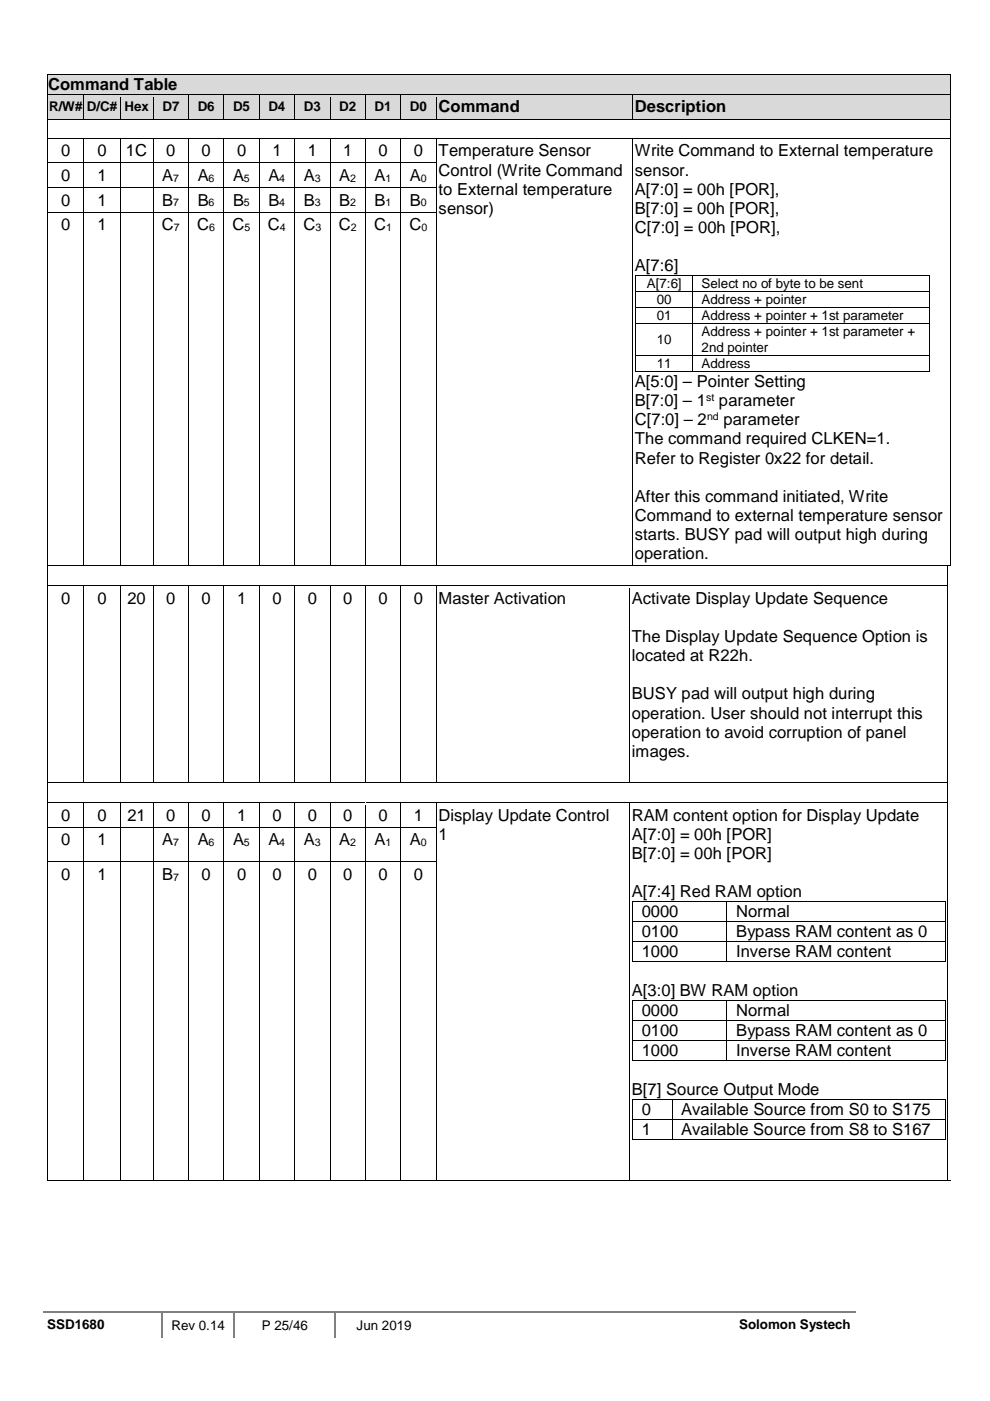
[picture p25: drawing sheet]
<svg xmlns="http://www.w3.org/2000/svg" width="210mm" height="297mm" viewBox="0 0 210 297" stroke-linecap="round" stroke-linejoin="round" font-family="sans-serif">
<defs><g id="words">
<g font-size="3.5">
<text x="10.2" y="19.1">Command Table</text>
<text x="93" y="23.8">Command</text>
<text x="134.6" y="23.8">Description</text>
<text x="13" y="33.1">0</text>
<text x="20.7" y="33.1">0</text>
<text x="26.7" y="33.1">1C</text>
<text x="35.3" y="33.1">0</text>
<text x="42.8" y="33.1">0</text>
<text x="50.2" y="33.1">0</text>
<text x="57.7" y="33.1">1</text>
<text x="65.3" y="33.1">1</text>
<text x="72.8" y="33.1">1</text>
<text x="80.3" y="33.1">0</text>
<text x="87.8" y="33.1">0</text>
<text x="93" y="33.1">Temperature Sensor</text>
<text x="134.6" y="33.1">Write Command to External temperature</text>
<text x="13" y="38.4">0</text>
<text x="20.7" y="38.4">1</text>
<text x="34.4" y="38.4">A</text>
<text x="41.9" y="38.4">A</text>
<text x="49.4" y="38.4">A</text>
<text x="56.9" y="38.4">A</text>
<text x="64.4" y="38.4">A</text>
<text x="71.9" y="38.4">A</text>
<text x="79.4" y="38.4">A</text>
<text x="86.9" y="38.4">A</text>
<text x="93" y="37.2">Control (Write Command</text>
<text x="93" y="41.3">to External temperature</text>
<text x="134.6" y="37.2">sensor.</text>
<text x="134.6" y="41.3">A[7:0] = 00h [POR],</text>
<text x="13" y="43.6">0</text>
<text x="20.7" y="43.6">1</text>
<text x="34.4" y="43.6">B</text>
<text x="41.9" y="43.6">B</text>
<text x="49.4" y="43.6">B</text>
<text x="56.9" y="43.6">B</text>
<text x="64.4" y="43.6">B</text>
<text x="71.9" y="43.6">B</text>
<text x="79.4" y="43.6">B</text>
<text x="86.9" y="43.6">B</text>
<text x="93" y="45.3">sensor)</text>
<text x="134.6" y="45.3">B[7:0] = 00h [POR],</text>
<text x="13" y="48.8">0</text>
<text x="20.7" y="48.8">1</text>
<text x="34.3" y="48.8">C</text>
<text x="41.8" y="48.8">C</text>
<text x="49.3" y="48.8">C</text>
<text x="56.8" y="48.8">C</text>
<text x="64.3" y="48.8">C</text>
<text x="71.8" y="48.8">C</text>
<text x="79.3" y="48.8">C</text>
<text x="86.8" y="48.8">C</text>
<text x="134.6" y="49.4">C[7:0] = 00h [POR],</text>
<text x="134.6" y="57.5">A[7:6]</text>
<text x="134.6" y="82.1">A[5:0] – Pointer Setting</text>
<text x="134.6" y="86.1">B[7:0] – 1</text>
<text x="152.4" y="86.1">parameter</text>
<text x="134.6" y="94.2">The command required CLKEN=1.</text>
<text x="134.6" y="90.2">C[7:0] – 2</text>
<text x="153.4" y="90.2">parameter</text>
<text x="134.6" y="98.3">Refer to Register 0x22 for detail.</text>
<text x="134.6" y="106.4">After this command initiated, Write</text>
<text x="134.6" y="110.4">Command to external temperature sensor</text>
<text x="134.6" y="114.5">starts. BUSY pad will output high during</text>
<text x="134.6" y="118.6">operation.</text>
<text x="13" y="128">0</text>
<text x="20.7" y="128">0</text>
<text x="27" y="128">20</text>
<text x="35.3" y="128">0</text>
<text x="42.8" y="128">0</text>
<text x="50.2" y="128">1</text>
<text x="57.7" y="128">0</text>
<text x="65.3" y="128">0</text>
<text x="72.8" y="128">0</text>
<text x="80.3" y="128">0</text>
<text x="87.8" y="128">0</text>
<text x="93" y="128">Master Activation</text>
<text x="134" y="128">Activate Display Update Sequence</text>
<text x="134" y="136.1">The Display Update Sequence Option is</text>
<text x="134" y="140.2">located at R22h.</text>
<text x="134" y="148.3">BUSY pad will output high during</text>
<text x="134" y="152.4">operation. User should not interrupt this</text>
<text x="134" y="156.4">operation to avoid corruption of panel</text>
<text x="134" y="160.5">images.</text>
<text x="13" y="174">0</text>
<text x="20.7" y="174">0</text>
<text x="27" y="174">21</text>
<text x="35.3" y="174">0</text>
<text x="42.8" y="174">0</text>
<text x="50.2" y="174">1</text>
<text x="57.7" y="174">0</text>
<text x="65.3" y="174">0</text>
<text x="72.8" y="174">0</text>
<text x="80.3" y="174">0</text>
<text x="87.8" y="174">1</text>
<text x="93" y="174">Display Update Control</text>
<text x="134" y="174">RAM content option for Display Update</text>
<text x="13" y="179.2">0</text>
<text x="20.7" y="179.2">1</text>
<text x="34.4" y="179.2">A</text>
<text x="41.9" y="179.2">A</text>
<text x="49.4" y="179.2">A</text>
<text x="56.9" y="179.2">A</text>
<text x="64.4" y="179.2">A</text>
<text x="71.9" y="179.2">A</text>
<text x="79.4" y="179.2">A</text>
<text x="86.9" y="179.2">A</text>
<text x="93" y="178.1">1</text>
<text x="134" y="178.1">A[7:0] = 00h [POR]</text>
<text x="134" y="182.1">B[7:0] = 00h [POR]</text>
<text x="13" y="186.5">0</text>
<text x="20.7" y="186.5">1</text>
<text x="34.4" y="186.5">B</text>
<text x="42.8" y="186.5">0</text>
<text x="50.2" y="186.5">0</text>
<text x="57.7" y="186.5">0</text>
<text x="65.3" y="186.5">0</text>
<text x="72.8" y="186.5">0</text>
<text x="80.3" y="186.5">0</text>
<text x="87.8" y="186.5">0</text>
<text x="134" y="190.2">A[7:4] Red RAM option</text>
<text x="136.1" y="194.4">0000</text>
<text x="156.1" y="194.4">Normal</text>
<text x="136.1" y="198.7">0100</text>
<text x="136.1" y="202.9">1000</text>
<text x="156.1" y="198.7">Bypass RAM content as 0</text>
<text x="156.1" y="202.9">Inverse RAM content</text>
<text x="134" y="211.2">A[3:0] BW RAM option</text>
<text x="136.1" y="215.4">0000</text>
<text x="156.1" y="215.4">Normal</text>
<text x="136.1" y="219.7">0100</text>
<text x="156.1" y="219.7">Bypass RAM content as 0</text>
<text x="136.1" y="223.9">1000</text>
<text x="156.1" y="223.9">Inverse RAM content</text>
<text x="134" y="232.2">B[7] Source Output Mode</text>
<text x="136.1" y="236.4">0</text>
<text x="144.4" y="236.4">Available Source from S0 to S175</text>
<text x="136.1" y="240.7">1</text>
<text x="144.4" y="240.7">Available Source from S8 to S167</text>
</g>
<g font-size="2.8">
<text x="10.4" y="23.5">R/W#</text>
<text x="18.4" y="23.5">D/C#</text>
<text x="26.4" y="23.5">Hex</text>
<text x="34.5" y="23.5">D7</text>
<text x="41.9" y="23.5">D6</text>
<text x="49.4" y="23.5">D5</text>
<text x="56.9" y="23.5">D4</text>
<text x="64.4" y="23.5">D3</text>
<text x="71.9" y="23.5">D2</text>
<text x="79.4" y="23.5">D1</text>
<text x="86.9" y="23.5">D0</text>
<text x="137.1" y="61">A[7:6]</text>
<text x="139.2" y="64.5">00</text>
<text x="148.8" y="64.5">Address + pointer</text>
<text x="148.8" y="61">Select no of byte to be sent</text>
<text x="139.2" y="67.9">01</text>
<text x="148.8" y="67.9">Address + pointer + 1st parameter</text>
<text x="148.8" y="71.3">Address + pointer + 1st parameter +</text>
<text x="139.2" y="72.9">10</text>
<text x="139.2" y="78">11</text>
<text x="148.8" y="78">Address</text>
<text x="148.8" y="74.5">2nd pointer</text>
<text x="10" y="281.9">SSD1680</text>
<text x="36.4" y="281.9">Rev 0.14</text>
<text x="55.5" y="281.9">P 25/46</text>
<text x="75.6" y="281.9">Jun 2019</text>
<text x="156.7" y="281.9">Solomon Systech</text>
</g>
<g font-size="2.3">
<text x="36.7" y="38.5">7</text>
<text x="44.2" y="38.5">6</text>
<text x="51.7" y="38.5">5</text>
<text x="59.2" y="38.5">4</text>
<text x="66.8" y="38.5">3</text>
<text x="74.3" y="38.5">2</text>
<text x="81.7" y="38.5">1</text>
<text x="89.2" y="38.5">0</text>
<text x="36.7" y="43.8">7</text>
<text x="44.2" y="43.8">6</text>
<text x="51.7" y="43.8">5</text>
<text x="59.2" y="43.8">4</text>
<text x="66.8" y="43.8">3</text>
<text x="74.3" y="43.8">2</text>
<text x="81.7" y="43.8">1</text>
<text x="89.2" y="43.8">0</text>
<text x="36.9" y="49">7</text>
<text x="44.4" y="49">6</text>
<text x="51.9" y="49">5</text>
<text x="59.4" y="49">4</text>
<text x="66.9" y="49">3</text>
<text x="74.4" y="49">2</text>
<text x="81.9" y="49">1</text>
<text x="89.4" y="49">0</text>
<text x="149.7" y="85">st</text>
<text x="149.9" y="89.1">nd</text>
<text x="36.7" y="179.4">7</text>
<text x="44.2" y="179.4">6</text>
<text x="51.7" y="179.4">5</text>
<text x="59.2" y="179.4">4</text>
<text x="66.8" y="179.4">3</text>
<text x="74.3" y="179.4">2</text>
<text x="81.7" y="179.4">1</text>
<text x="89.2" y="179.4">0</text>
<text x="36.7" y="186.7">7</text>
</g>
</g></defs>
<path d="M9 278.2h25.2" fill="none" stroke="#808080" stroke-width=".34"/>
<path d="M34.2 278h.4v.4h-.4z" fill="#808080"/>
<path d="M34.6 278.2h14.8" fill="none" stroke="#808080" stroke-width=".34"/>
<path d="M49.4 278h.4v.4h-.4z" fill="#808080"/>
<path d="M49.8 278.2h21.1" fill="none" stroke="#808080" stroke-width=".34"/>
<path d="M70.9 278h.3v.4h-.3z" fill="#808080"/>
<path d="M71.2 278.2h20.5" fill="none" stroke="#808080" stroke-width=".34"/>
<path d="M91.7 278h.3v.4h-.3z" fill="#808080"/>
<path d="M92 278.2h60" fill="none" stroke="#808080" stroke-width=".34"/>
<path d="M152 278h.4v.4h-.4z" fill="#808080"/>
<path d="M34.4 278.4v5.1M49.6 278.4v5.1M71.1 278.4v5.1M152.4 278.2h29" fill="none" stroke="#808080" stroke-width=".34"/>
<path d="M10.2 15.9h191.3v4h-191.3z" fill="#d9d9d9"/>
<path d="M10 15.7h.2v.2h-.2zM201.5 15.7h.1v.2h-.1z" fill="#000"/>
<path d="M10.1 15.9v4M10.2 15.8h191.3M201.5 15.9v4" fill="none" stroke="#000" stroke-width=".21"/>
<g fill="#d9d9d9">
<path d="M10.2 20.6h7.5v4.1h-7.5z"/>
<path d="M10.2 21h7.5v3.3h-7.5z"/>
<path d="M17.9 20.1h7.5v5.1h-7.5z"/>
<path d="M18.3 21h6.7v3.3h-6.7z"/>
<path d="M25.6 20.1h6.8v5.1h-6.8z"/>
<path d="M26 21h6v3.3h-6z"/>
<path d="M32.6 20.1h7.3v5.1h-7.3z"/>
<path d="M33 21h6.5v3.3h-6.5z"/>
<path d="M40.1 20.1h7.3v5.1h-7.3z"/>
<path d="M40.5 21h6.5v3.3h-6.5z"/>
<path d="M47.6 20.1h7.3v5.1h-7.3z"/>
<path d="M48 21h6.5v3.3h-6.5z"/>
<path d="M55.1 20.1h7.3v5.1h-7.3z"/>
<path d="M55.5 21h6.5v3.3h-6.5z"/>
<path d="M62.6 20.1h7.3v5.1h-7.3z"/>
<path d="M63 21h6.5v3.3h-6.5z"/>
<path d="M70.1 20.1h7.3v5.1h-7.3z"/>
<path d="M70.5 21h6.5v3.3h-6.5z"/>
<path d="M77.6 20.1h7.3v5.1h-7.3z"/>
<path d="M78 21h6.5v3.3h-6.5z"/>
<path d="M85.1 20.1h7.3v5.1h-7.3z"/>
<path d="M85.5 21h6.5v3.3h-6.5z"/>
<path d="M92.6 20.1h41.4v5.1h-41.4z"/>
<path d="M93 20.6h40.6v4.1h-40.6z"/>
<path d="M134.2 20.1h67.3v5.1h-67.3z"/>
<path d="M134.6 20.6h66.5v4.1h-66.5z"/>
</g>
<path d="M10 19.9h.2v.7h-.2z" fill="#000"/>
<path d="M10.2 20h7.5" fill="none" stroke="#000" stroke-width=".21"/>
<path d="M10.2 20.1h7.5v.5h-7.5z" fill="#d9d9d9"/>
<path d="M17.7 20.1h.2v.5h-.2zM17.7 19.9h.2v.2h-.2z" fill="#000"/>
<path d="M17.9 20h7.5" fill="none" stroke="#000" stroke-width=".21"/>
<path d="M17.9 20.1h7.5v.5h-7.5z" fill="#d9d9d9"/>
<path d="M25.4 20.1h.2v.5h-.2zM25.4 19.9h.2v.2h-.2z" fill="#000"/>
<path d="M25.6 20h6.8" fill="none" stroke="#000" stroke-width=".21"/>
<path d="M25.6 20.1h6.8v.5h-6.8z" fill="#d9d9d9"/>
<path d="M32.4 20.1h.2v.5h-.2zM32.4 19.9h.2v.2h-.2z" fill="#000"/>
<path d="M32.6 20h7.3" fill="none" stroke="#000" stroke-width=".21"/>
<path d="M32.6 20.1h7.3v.5h-7.3z" fill="#d9d9d9"/>
<path d="M39.9 20.1h.1v.5h-.1zM39.9 19.9h.1v.2h-.1z" fill="#000"/>
<path d="M40 20h7.4" fill="none" stroke="#000" stroke-width=".21"/>
<path d="M40 20.1h7.4v.5h-7.4z" fill="#d9d9d9"/>
<path d="M47.4 20.1h.1v.5h-.1zM47.4 19.9h.1v.2h-.1z" fill="#000"/>
<path d="M47.5 20h7.4" fill="none" stroke="#000" stroke-width=".21"/>
<path d="M47.5 20.1h7.4v.5h-7.4z" fill="#d9d9d9"/>
<path d="M54.9 20.1h.2v.5h-.2zM54.9 19.9h.2v.2h-.2z" fill="#000"/>
<path d="M55.1 20h7.3" fill="none" stroke="#000" stroke-width=".21"/>
<path d="M55.1 20.1h7.3v.5h-7.3z" fill="#d9d9d9"/>
<path d="M62.4 20.1h.2v.5h-.2zM62.4 19.9h.2v.2h-.2z" fill="#000"/>
<path d="M62.6 20h7.3" fill="none" stroke="#000" stroke-width=".21"/>
<path d="M62.6 20.1h7.3v.5h-7.3z" fill="#d9d9d9"/>
<path d="M69.9 20.1h.2v.5h-.2zM69.9 19.9h.2v.2h-.2z" fill="#000"/>
<path d="M70.1 20h7.3" fill="none" stroke="#000" stroke-width=".21"/>
<path d="M70.1 20.1h7.3v.5h-7.3z" fill="#d9d9d9"/>
<path d="M77.4 20.1h.2v.5h-.2zM77.4 19.9h.2v.2h-.2z" fill="#000"/>
<path d="M77.6 20h7.3" fill="none" stroke="#000" stroke-width=".21"/>
<path d="M77.6 20.1h7.3v.5h-7.3z" fill="#d9d9d9"/>
<path d="M84.9 20.1h.1v.5h-.1zM84.9 19.9h.1v.2h-.1z" fill="#000"/>
<path d="M85 20h7.4" fill="none" stroke="#000" stroke-width=".21"/>
<path d="M85 20.1h7.4v.5h-7.4z" fill="#d9d9d9"/>
<path d="M92.4 20.1h.2v.5h-.2zM92.4 19.9h.2v.2h-.2z" fill="#000"/>
<path d="M92.6 20h41.4" fill="none" stroke="#000" stroke-width=".21"/>
<path d="M92.6 20.1h41.4v.5h-41.4z" fill="#d9d9d9"/>
<path d="M134 20.1h.2v.5h-.2zM134 19.9h.2v.2h-.2z" fill="#000"/>
<path d="M134.2 20h67.3" fill="none" stroke="#000" stroke-width=".21"/>
<path d="M134.2 20.1h67.3v.5h-67.3z" fill="#d9d9d9"/>
<path d="M201.5 19.9h.1v.7h-.1z" fill="#000"/>
<path d="M10.2 24.6h7.5v.5h-7.5z" fill="#d9d9d9"/>
<path d="M10.1 20.6v4.5" fill="none" stroke="#000" stroke-width=".21"/>
<path d="M17.8 24.6h7.7v.5h-7.7z" fill="#d9d9d9"/>
<path d="M17.8 20.6v4.5" fill="none" stroke="#000" stroke-width=".21"/>
<path d="M25.5 24.6h7v.5h-7z" fill="#d9d9d9"/>
<path d="M25.5 20.6v4.5" fill="none" stroke="#000" stroke-width=".21"/>
<path d="M32.5 24.6h7.5v.5h-7.5z" fill="#d9d9d9"/>
<path d="M32.5 20.6v4.5" fill="none" stroke="#000" stroke-width=".21"/>
<path d="M40 24.6h7.5v.5h-7.5z" fill="#d9d9d9"/>
<path d="M40 20.6v4.5" fill="none" stroke="#000" stroke-width=".21"/>
<path d="M47.5 24.6h7.5v.5h-7.5z" fill="#d9d9d9"/>
<path d="M47.5 20.6v4.5" fill="none" stroke="#000" stroke-width=".21"/>
<path d="M55 24.6h7.5v.5h-7.5z" fill="#d9d9d9"/>
<path d="M55 20.6v4.5" fill="none" stroke="#000" stroke-width=".21"/>
<path d="M62.5 24.6h7.5v.5h-7.5z" fill="#d9d9d9"/>
<path d="M62.5 20.6v4.5" fill="none" stroke="#000" stroke-width=".21"/>
<path d="M70 24.6h7.5v.5h-7.5z" fill="#d9d9d9"/>
<path d="M70 20.6v4.5" fill="none" stroke="#000" stroke-width=".21"/>
<path d="M77.5 24.6h7.5v.5h-7.5z" fill="#d9d9d9"/>
<path d="M77.5 20.6v4.5" fill="none" stroke="#000" stroke-width=".21"/>
<path d="M85 24.6h7.5v.5h-7.5z" fill="#d9d9d9"/>
<path d="M85 20.6v4.5" fill="none" stroke="#000" stroke-width=".21"/>
<path d="M92.5 24.6h41.6v.5h-41.6z" fill="#d9d9d9"/>
<path d="M92.5 20.6v4.5" fill="none" stroke="#000" stroke-width=".21"/>
<path d="M134.1 24.6h67.4v.5h-67.4z" fill="#d9d9d9"/>
<g fill="none" stroke="#000" stroke-width=".21">
<path d="M10.1 25.3v4.1M10.1 29.9v4.5M10.1 35.1v4.6M10.2 25.2h7.5M10.2 29.5h7.5M10.2 34.5h7.5M10.2 39.8h7.5M17.8 29.9v4.5M17.8 35.1v4.6M17.9 25.2h7.5M17.9 29.5h7.5M17.9 34.5h7.5"/>
<path d="M17.9 39.8h7.5M25.5 29.9v4.5M25.5 35.1v4.6M25.6 25.2h6.8M25.6 29.5h6.8M25.6 34.5h6.8M25.6 39.8h6.8M32.5 29.9v4.5M32.5 35.1v4.6M32.6 25.2h7.3M32.6 29.5h7.3M32.6 34.5h7.3"/>
<path d="M32.6 39.8h7.3M40 29.9v4.5M40 35.1v4.6M40 25.2h7.4M40 29.5h7.4M40 34.5h7.4M40 39.8h7.4M47.5 29.9v4.5M47.5 35.1v4.6M47.5 25.2h7.4M47.5 29.5h7.4M47.5 34.5h7.4"/>
<path d="M47.5 39.8h7.4M55 29.9v4.5M55 35.1v4.6M55.1 25.2h7.3M55.1 29.5h7.3M55.1 34.5h7.3M55.1 39.8h7.3M62.5 29.9v4.5M62.5 35.1v4.6M62.6 25.2h7.3M62.6 29.5h7.3M62.6 34.5h7.3"/>
<path d="M62.6 39.8h7.3M70 29.9v4.5M70 35.1v4.6M70.1 25.2h7.3M70.1 29.5h7.3M70.1 34.5h7.3M70.1 39.8h7.3M77.5 29.9v4.5M77.5 35.1v4.6M77.6 25.2h7.3M77.6 29.5h7.3M77.6 34.5h7.3"/>
<path d="M77.6 39.8h7.3M85 29.9v4.5M85 35.1v4.6M85 25.2h7.4M85 29.5h7.4M85 34.5h7.4M85 39.8h7.4M92.5 29.9v4.5M92.5 35.1v4.6M92.6 25.2h41.4M92.6 29.5h41.4M134.1 20.6v4.5"/>
<path d="M134.1 29.9v4.5M134.1 35.1v4.6M134.2 25.2h67.3M134.2 29.5h67.3M201.5 20.6v4.5M201.5 25.3v4.1M201.5 29.9v4.5M201.5 35.1v4.6M10.1 40.3v4.6M10.1 45.6v74.3M10.2 45h7.5M17.8 40.3v4.6"/>
<path d="M17.8 45.6v74.3M17.9 45h7.5M25.5 40.3v4.6M25.5 45.6v74.3M25.6 45h6.8M32.5 40.3v4.6M32.5 45.6v74.3M32.6 45h7.3M40 40.3v4.6M40 45.6v74.3M40 45h7.4M47.5 40.3v4.6"/>
<path d="M47.5 45.6v74.3M47.5 45h7.4M55 40.3v4.6M55 45.6v74.3M55.1 45h7.3M62.5 40.3v4.6M62.5 45.6v74.3M62.6 45h7.3M70 40.3v4.6M70 45.6v74.3M70.1 45h7.3M77.5 40.3v4.6"/>
<path d="M77.5 45.6v74.3M77.6 45h7.3M85 40.3v4.6M85 45.6v74.3M85 45h7.4M92.5 40.3v4.6M92.5 45.6v74.3M134.1 40.3v4.6M134.1 45.6v74.3M134.7 58.5v3.2M134.8 58.4h12M146.9 58.5v3.2"/>
<path d="M146.9 58.4h50M197 58.5v3.2M201.5 40.3v4.6M201.5 45.6v74.3M134.7 61.8v3.3M134.7 65.3v3.2M134.7 68.7v6.5M134.7 75.4v3.3M134.8 61.8h12M134.8 65.2h12M134.8 68.6h12M134.8 75.3h12"/>
<path d="M134.8 78.7h12M146.9 61.8v3.3M146.9 65.3v3.2M146.9 68.7v6.5M146.9 75.4v3.3M146.9 61.8h50M146.9 65.2h50M146.9 68.6h50M146.9 75.3h50M146.9 78.7h50M197 61.8v3.3M197 65.3v3.2"/>
<path d="M197 68.7v6.5M197 75.4v3.3M10.2 120h7.5M17.9 120h7.5M25.6 120h6.8M32.6 120h7.3M40 120h7.4M47.5 120h7.4M55.1 120h7.3M62.6 120h7.3M70.1 120h7.3M77.6 120h7.3"/>
<path d="M85 120h7.4M92.6 120h41.4M134.2 120h66.7M10.1 120.1v4M10.1 124.8v41M10.2 124.2h7.5M17.8 124.8v41M17.9 124.2h7.5M25.5 124.8v41M25.6 124.2h6.8M32.5 124.8v41M32.6 124.2h7.3"/>
<path d="M40 124.8v41M40 124.2h7.4M47.5 124.8v41M47.5 124.2h7.4M55 124.8v41M55.1 124.2h7.3M62.5 124.8v41M62.6 124.2h7.3M70 124.8v41M70.1 124.2h7.3M77.5 124.8v41M77.6 124.2h7.3"/>
<path d="M85 124.8v41M85 124.2h7.4M92.5 124.8v41M92.6 124.2h40.8M133.5 124.8v41M133.6 124.2h67.3M201 120.1v4M201 124.8v41M10.1 166v4.1M10.1 170.7v4.6M10.1 176v6.6M10.2 165.9h7.5"/>
<path d="M10.2 170.1h7.5M10.2 175.4h7.5M17.8 170.7v4.6M17.8 176v6.6M17.9 165.9h7.5M17.9 170.1h7.5M17.9 175.4h7.5M25.5 170.7v4.6M25.5 176v6.6M25.6 165.9h6.8M25.6 170.1h6.8M25.6 175.4h6.8"/>
<path d="M32.5 170.7v4.6M32.5 176v6.6M32.6 165.9h7.3M32.6 170.1h7.3M32.6 175.4h7.3M40 170.7v4.6M40 176v6.6M40 165.9h7.4M40 170.1h7.4M40 175.4h7.4M47.5 170.7v4.6M47.5 176v6.6"/>
<path d="M47.5 165.9h7.4M47.5 170.1h7.4M47.5 175.4h7.4M55 170.7v4.6M55 176v6.6M55.1 165.9h7.3M55.1 170.1h7.3M55.1 175.4h7.3M62.5 170.7v4.6M62.5 176v6.6M62.6 165.9h7.3M62.6 170.1h7.3"/>
<path d="M62.6 175.4h7.3M70 170v80.2M70.1 165.9h7.3M70.1 170.1h7.3M70.1 175.4h7.3M77.5 170.7v4.6M77.5 176v6.6M77.6 165.9h7.3M77.6 170.1h7.3M77.6 175.4h7.3M85 170.7v4.6M85 176v6.6"/>
<path d="M85 165.9h7.4M85 170.1h7.4M85 175.4h7.4M92.5 170.7v4.6M92.5 176v6.6M92.6 165.9h40.8M92.6 170.1h40.8M133.5 170.7v4.6M133.5 176v6.6M133.6 165.9h67.3M133.6 170.1h67.3M201 166v4.1"/>
<path d="M201 170.7v4.6M201 176v6.6M10.1 183.3v66.9M10.2 182.7h7.5M17.8 183.3v66.9M17.9 182.7h7.5M25.5 183.3v66.9M25.6 182.7h6.8M32.5 183.3v66.9M32.6 182.7h7.3M40 183.3v66.9M40 182.7h7.4"/>
<path d="M47.5 183.3v66.9M47.5 182.7h7.4M55 183.3v66.9M55.1 182.7h7.3M62.5 183.3v66.9M62.6 182.7h7.3M70.1 182.7h7.3M77.5 183.3v66.9M77.6 182.7h7.3M85 183.3v66.9M85 182.7h7.4M92.5 183.3v66.9"/>
<path d="M133.5 183.3v66.9M134.1 191.2v4M134.1 195.4v4.1M134.1 199.6v4.1M134.2 191.1h19.9M134.2 195.3h19.9M134.2 199.6h19.9M154.1 191.2v4M154.1 195.4v4.1M154.1 199.6v4.1M154.2 191.1h46.1M154.2 195.3h46.1"/>
<path d="M154.2 199.6h46.1M200.4 191.2v4M200.4 195.4v4.1M200.4 199.6v4.1M201 183.3v66.9M134.1 212.2v4M134.1 216.4v4.1M134.2 203.8h19.9M134.2 212.1h19.9M134.2 216.3h19.9M154.1 212.2v4M154.1 216.4v4.1"/>
<path d="M154.2 203.8h46.1M154.2 212.1h46.1M154.2 216.3h46.1M200.4 212.2v4M200.4 216.4v4.1M134.1 220.6v4.1M134.1 233.2v4M134.1 237.4v4.1M134.2 220.6h19.9M134.2 224.8h19.9M134.2 233.1h8.2M134.2 237.3h8.2"/>
<path d="M142.5 233.2v4M142.5 237.4v4.1M142.6 233.1h57.7M142.6 237.3h57.7M154.1 220.6v4.1M154.2 220.6h46.1M154.2 224.8h46.1M200.4 220.6v4.1M200.4 233.2v4M200.4 237.4v4.1M10.4 250.3h7.3M17.9 250.3h7.5"/>
<path d="M25.6 250.3h6.8M32.6 250.3h7.3M40 250.3h7.4M47.5 250.3h7.4M55.1 250.3h7.3M62.6 250.3h7.3M70.1 250.3h7.3M77.6 250.3h7.3M85 250.3h7.4M92.6 250.3h40.8M133.6 250.3h67.3M134.2 241.6h8.2"/>
<path d="M142.6 241.6h57.7"/>
</g>
<g fill="#000">
<path d="M10 25.1h.2v.2h-.2zM10 29.4h.2v.5h-.2zM10 34.4h.2v.7h-.2zM17.7 25.1h.2v.2h-.2zM17.7 29.5h.2v.4h-.2zM17.7 29.4h.2v.1h-.2zM17.7 34.4h.2v.7h-.2zM25.4 25.1h.2v.2h-.2zM25.4 29.5h.2v.4h-.2zM25.4 29.4h.2v.1h-.2zM25.4 34.4h.2v.7h-.2zM32.4 25.1h.2v.2h-.2z"/>
<path d="M32.4 29.5h.2v.4h-.2zM32.4 29.4h.2v.1h-.2zM32.4 34.4h.2v.7h-.2zM39.9 25.1h.1v.2h-.1zM39.9 29.5h.1v.4h-.1zM39.9 29.4h.1v.1h-.1zM39.9 34.4h.1v.7h-.1zM47.4 25.1h.1v.2h-.1zM47.4 29.5h.1v.4h-.1zM47.4 29.4h.1v.1h-.1zM47.4 34.4h.1v.7h-.1zM54.9 25.1h.2v.2h-.2z"/>
<path d="M54.9 29.5h.2v.4h-.2zM54.9 29.4h.2v.1h-.2zM54.9 34.4h.2v.7h-.2zM62.4 25.1h.2v.2h-.2zM62.4 29.5h.2v.4h-.2zM62.4 29.4h.2v.1h-.2zM62.4 34.4h.2v.7h-.2zM69.9 25.1h.2v.2h-.2zM69.9 29.5h.2v.4h-.2zM69.9 29.4h.2v.1h-.2zM69.9 34.4h.2v.7h-.2zM77.4 25.1h.2v.2h-.2z"/>
<path d="M77.4 29.5h.2v.4h-.2zM77.4 29.4h.2v.1h-.2zM77.4 34.4h.2v.7h-.2zM84.9 25.1h.1v.2h-.1zM84.9 29.5h.1v.4h-.1zM84.9 29.4h.1v.1h-.1zM84.9 34.4h.1v.7h-.1zM92.4 25.1h.2v.2h-.2zM92.4 29.5h.2v.4h-.2zM92.4 29.4h.2v.1h-.2zM92.4 34.4h.2v.7h-.2zM134 25.1h.2v.2h-.2z"/>
<path d="M134 29.5h.2v.4h-.2zM134 29.4h.2v.1h-.2zM134 34.4h.2v.7h-.2zM201.5 25.1h.1v.2h-.1zM201.5 29.4h.1v.5h-.1zM201.5 34.4h.1v.7h-.1zM10 39.7h.2v.6h-.2zM10 44.9h.2v.7h-.2zM17.7 39.7h.2v.6h-.2zM17.7 44.9h.2v.7h-.2zM25.4 39.7h.2v.6h-.2zM25.4 44.9h.2v.7h-.2z"/>
<path d="M32.4 39.7h.2v.6h-.2zM32.4 44.9h.2v.7h-.2zM39.9 39.7h.1v.6h-.1zM39.9 44.9h.1v.7h-.1zM47.4 39.7h.1v.6h-.1zM47.4 44.9h.1v.7h-.1zM54.9 39.7h.2v.6h-.2zM54.9 44.9h.2v.7h-.2zM62.4 39.7h.2v.6h-.2zM62.4 44.9h.2v.7h-.2zM69.9 39.7h.2v.6h-.2zM69.9 44.9h.2v.7h-.2z"/>
<path d="M77.4 39.7h.2v.6h-.2zM77.4 44.9h.2v.7h-.2zM84.9 39.7h.1v.6h-.1zM84.9 44.9h.1v.7h-.1zM92.4 39.7h.2v.6h-.2zM92.4 44.9h.2v.7h-.2zM134 39.7h.2v.6h-.2zM134 44.9h.2v.7h-.2zM134.7 58.3h.1v.2h-.1zM146.8 58.3h.1v.2h-.1zM196.9 58.3h.2v.2h-.2zM201.5 39.7h.1v.6h-.1z"/>
<path d="M201.5 44.9h.1v.7h-.1zM134.7 61.7h.1v.1h-.1zM134.7 65.1h.1v.2h-.1zM134.7 68.5h.1v.2h-.1zM134.7 75.2h.1v.2h-.1zM134.7 78.7h.1v.1h-.1zM146.8 61.7h.1v.1h-.1zM146.8 65.1h.1v.2h-.1zM146.8 68.5h.1v.2h-.1zM146.8 75.2h.1v.2h-.1zM146.8 78.7h.1v.1h-.1zM196.9 61.7h.2v.1h-.2z"/>
<path d="M196.9 65.1h.2v.2h-.2zM196.9 68.5h.2v.2h-.2zM196.9 75.2h.2v.2h-.2zM196.9 78.7h.2v.1h-.2zM10 119.9h.2v.2h-.2zM10 124.1h.2v.7h-.2zM17.7 119.9h.2v.2h-.2zM17.7 124.3h.2v.5h-.2zM17.7 124.1h.2v.2h-.2zM25.4 119.9h.2v.2h-.2zM25.4 124.3h.2v.5h-.2zM25.4 124.1h.2v.2h-.2z"/>
<path d="M32.4 119.9h.2v.2h-.2zM32.4 124.3h.2v.5h-.2zM32.4 124.1h.2v.2h-.2zM39.9 119.9h.1v.2h-.1zM39.9 124.3h.1v.5h-.1zM39.9 124.1h.1v.2h-.1zM47.4 119.9h.1v.2h-.1zM47.4 124.3h.1v.5h-.1zM47.4 124.1h.1v.2h-.1zM54.9 119.9h.2v.2h-.2zM54.9 124.3h.2v.5h-.2zM54.9 124.1h.2v.2h-.2z"/>
<path d="M62.4 119.9h.2v.2h-.2zM62.4 124.3h.2v.5h-.2zM62.4 124.1h.2v.2h-.2zM69.9 119.9h.2v.2h-.2zM69.9 124.3h.2v.5h-.2zM69.9 124.1h.2v.2h-.2zM77.4 119.9h.2v.2h-.2zM77.4 124.3h.2v.5h-.2zM77.4 124.1h.2v.2h-.2zM84.9 119.9h.1v.2h-.1zM84.9 124.3h.1v.5h-.1zM84.9 124.1h.1v.2h-.1z"/>
<path d="M92.4 119.9h.2v.2h-.2zM92.4 124.3h.2v.5h-.2zM92.4 124.1h.2v.2h-.2zM200.9 119.9h.1v.2h-.1zM200.9 124.1h.1v.7h-.1zM201 119.9h.2v.2h-.2zM201.2 119.9h.3v.2h-.3zM201.5 119.9h.1v.2h-.1zM10 165.8h.2v.2h-.2zM10 170.1h.2v.6h-.2zM10 175.3h.2v.7h-.2zM17.7 165.8h.2v.2h-.2z"/>
<path d="M17.7 170.2h.2v.5h-.2zM17.7 170.1h.2v.1h-.2zM17.7 175.3h.2v.7h-.2zM25.4 165.8h.2v.2h-.2zM25.4 170.2h.2v.5h-.2zM25.4 170.1h.2v.1h-.2zM25.4 175.3h.2v.7h-.2zM32.4 165.8h.2v.2h-.2zM32.4 170.2h.2v.5h-.2zM32.4 170.1h.2v.1h-.2zM32.4 175.3h.2v.7h-.2zM39.9 165.8h.1v.2h-.1z"/>
<path d="M39.9 170.2h.1v.5h-.1zM39.9 170.1h.1v.1h-.1zM39.9 175.3h.1v.7h-.1zM47.4 165.8h.1v.2h-.1zM47.4 170.2h.1v.5h-.1zM47.4 170.1h.1v.1h-.1zM47.4 175.3h.1v.7h-.1zM54.9 165.8h.2v.2h-.2zM54.9 170.2h.2v.5h-.2zM54.9 170.1h.2v.1h-.2zM54.9 175.3h.2v.7h-.2zM62.4 165.8h.2v.2h-.2z"/>
<path d="M62.4 170.2h.2v.5h-.2zM62.4 170.1h.2v.1h-.2zM62.4 175.3h.2v.7h-.2zM69.9 165.8h.2v.2h-.2zM77.4 165.8h.2v.2h-.2zM77.4 175.3h.2v.7h-.2zM84.9 170.2h.1v.5h-.1zM84.9 175.3h.1v.7h-.1zM92.4 165.8h.2v.2h-.2zM92.4 170.2h.2v.5h-.2zM92.4 170.1h.2v.1h-.2zM92.4 175.3h.2v.7h-.2z"/>
<path d="M133.4 165.8h.2v.2h-.2zM133.4 170.2h.2v.5h-.2zM133.4 170.1h.2v.1h-.2zM133.4 175.3h.2v.7h-.2zM200.9 165.8h.1v.2h-.1zM200.9 170.1h.1v.6h-.1zM200.9 175.3h.1v.7h-.1zM10 182.6h.2v.7h-.2zM17.7 182.6h.2v.7h-.2zM25.4 182.6h.2v.7h-.2zM32.4 182.6h.2v.7h-.2zM39.9 182.6h.1v.7h-.1z"/>
<path d="M47.4 182.6h.1v.7h-.1zM54.9 182.6h.2v.7h-.2zM62.4 182.6h.2v.7h-.2zM77.4 182.6h.2v.7h-.2zM84.9 182.6h.1v.7h-.1zM92.4 182.6h.2v.7h-.2zM133.4 182.6h.2v.7h-.2zM134 191h.2v.2h-.2zM134 195.2h.2v.2h-.2zM134 199.5h.2v.1h-.2zM154.1 191h.1v.2h-.1zM154.1 195.2h.1v.2h-.1z"/>
<path d="M154.1 199.5h.1v.1h-.1zM200.3 191h.1v.2h-.1zM200.3 195.2h.1v.2h-.1zM200.3 199.5h.1v.1h-.1zM200.9 182.6h.1v.7h-.1zM134 203.7h.2v.2h-.2zM134 212h.2v.2h-.2zM134 216.2h.2v.2h-.2zM154.1 203.7h.1v.2h-.1zM154.1 212h.1v.2h-.1zM154.1 216.2h.1v.2h-.1zM200.3 203.7h.1v.2h-.1z"/>
<path d="M200.3 212h.1v.2h-.1zM200.3 216.2h.1v.2h-.1zM134 220.5h.2v.1h-.2zM134 224.7h.2v.2h-.2zM134 233h.2v.2h-.2zM134 237.2h.2v.2h-.2zM142.4 233h.2v.2h-.2zM142.4 237.2h.2v.2h-.2zM154.1 220.5h.1v.1h-.1zM154.1 224.7h.1v.2h-.1zM200.3 220.5h.1v.1h-.1zM200.3 224.7h.1v.2h-.1z"/>
<path d="M200.3 233h.1v.2h-.1zM200.3 237.2h.1v.2h-.1zM10 250.2h.2v.2h-.2zM10.2 250.2h.2v.2h-.2zM17.7 250.2h.2v.2h-.2zM25.4 250.2h.2v.2h-.2zM32.4 250.2h.2v.2h-.2zM39.9 250.2h.1v.2h-.1zM47.4 250.2h.1v.2h-.1zM54.9 250.2h.2v.2h-.2zM62.4 250.2h.2v.2h-.2zM69.9 250.2h.2v.2h-.2z"/>
<path d="M77.4 250.2h.2v.2h-.2zM84.9 250.2h.1v.2h-.1zM92.4 250.2h.2v.2h-.2zM133.4 250.2h.2v.2h-.2zM134 241.5h.2v.1h-.2zM142.4 241.5h.2v.1h-.2zM200.3 241.5h.1v.1h-.1zM200.9 250.2h.1v.2h-.1zM201 250.2h.2v.2h-.2zM201.2 250.2h.3v.2h-.3z"/>
</g>
<use href="#words"/>
</svg>
